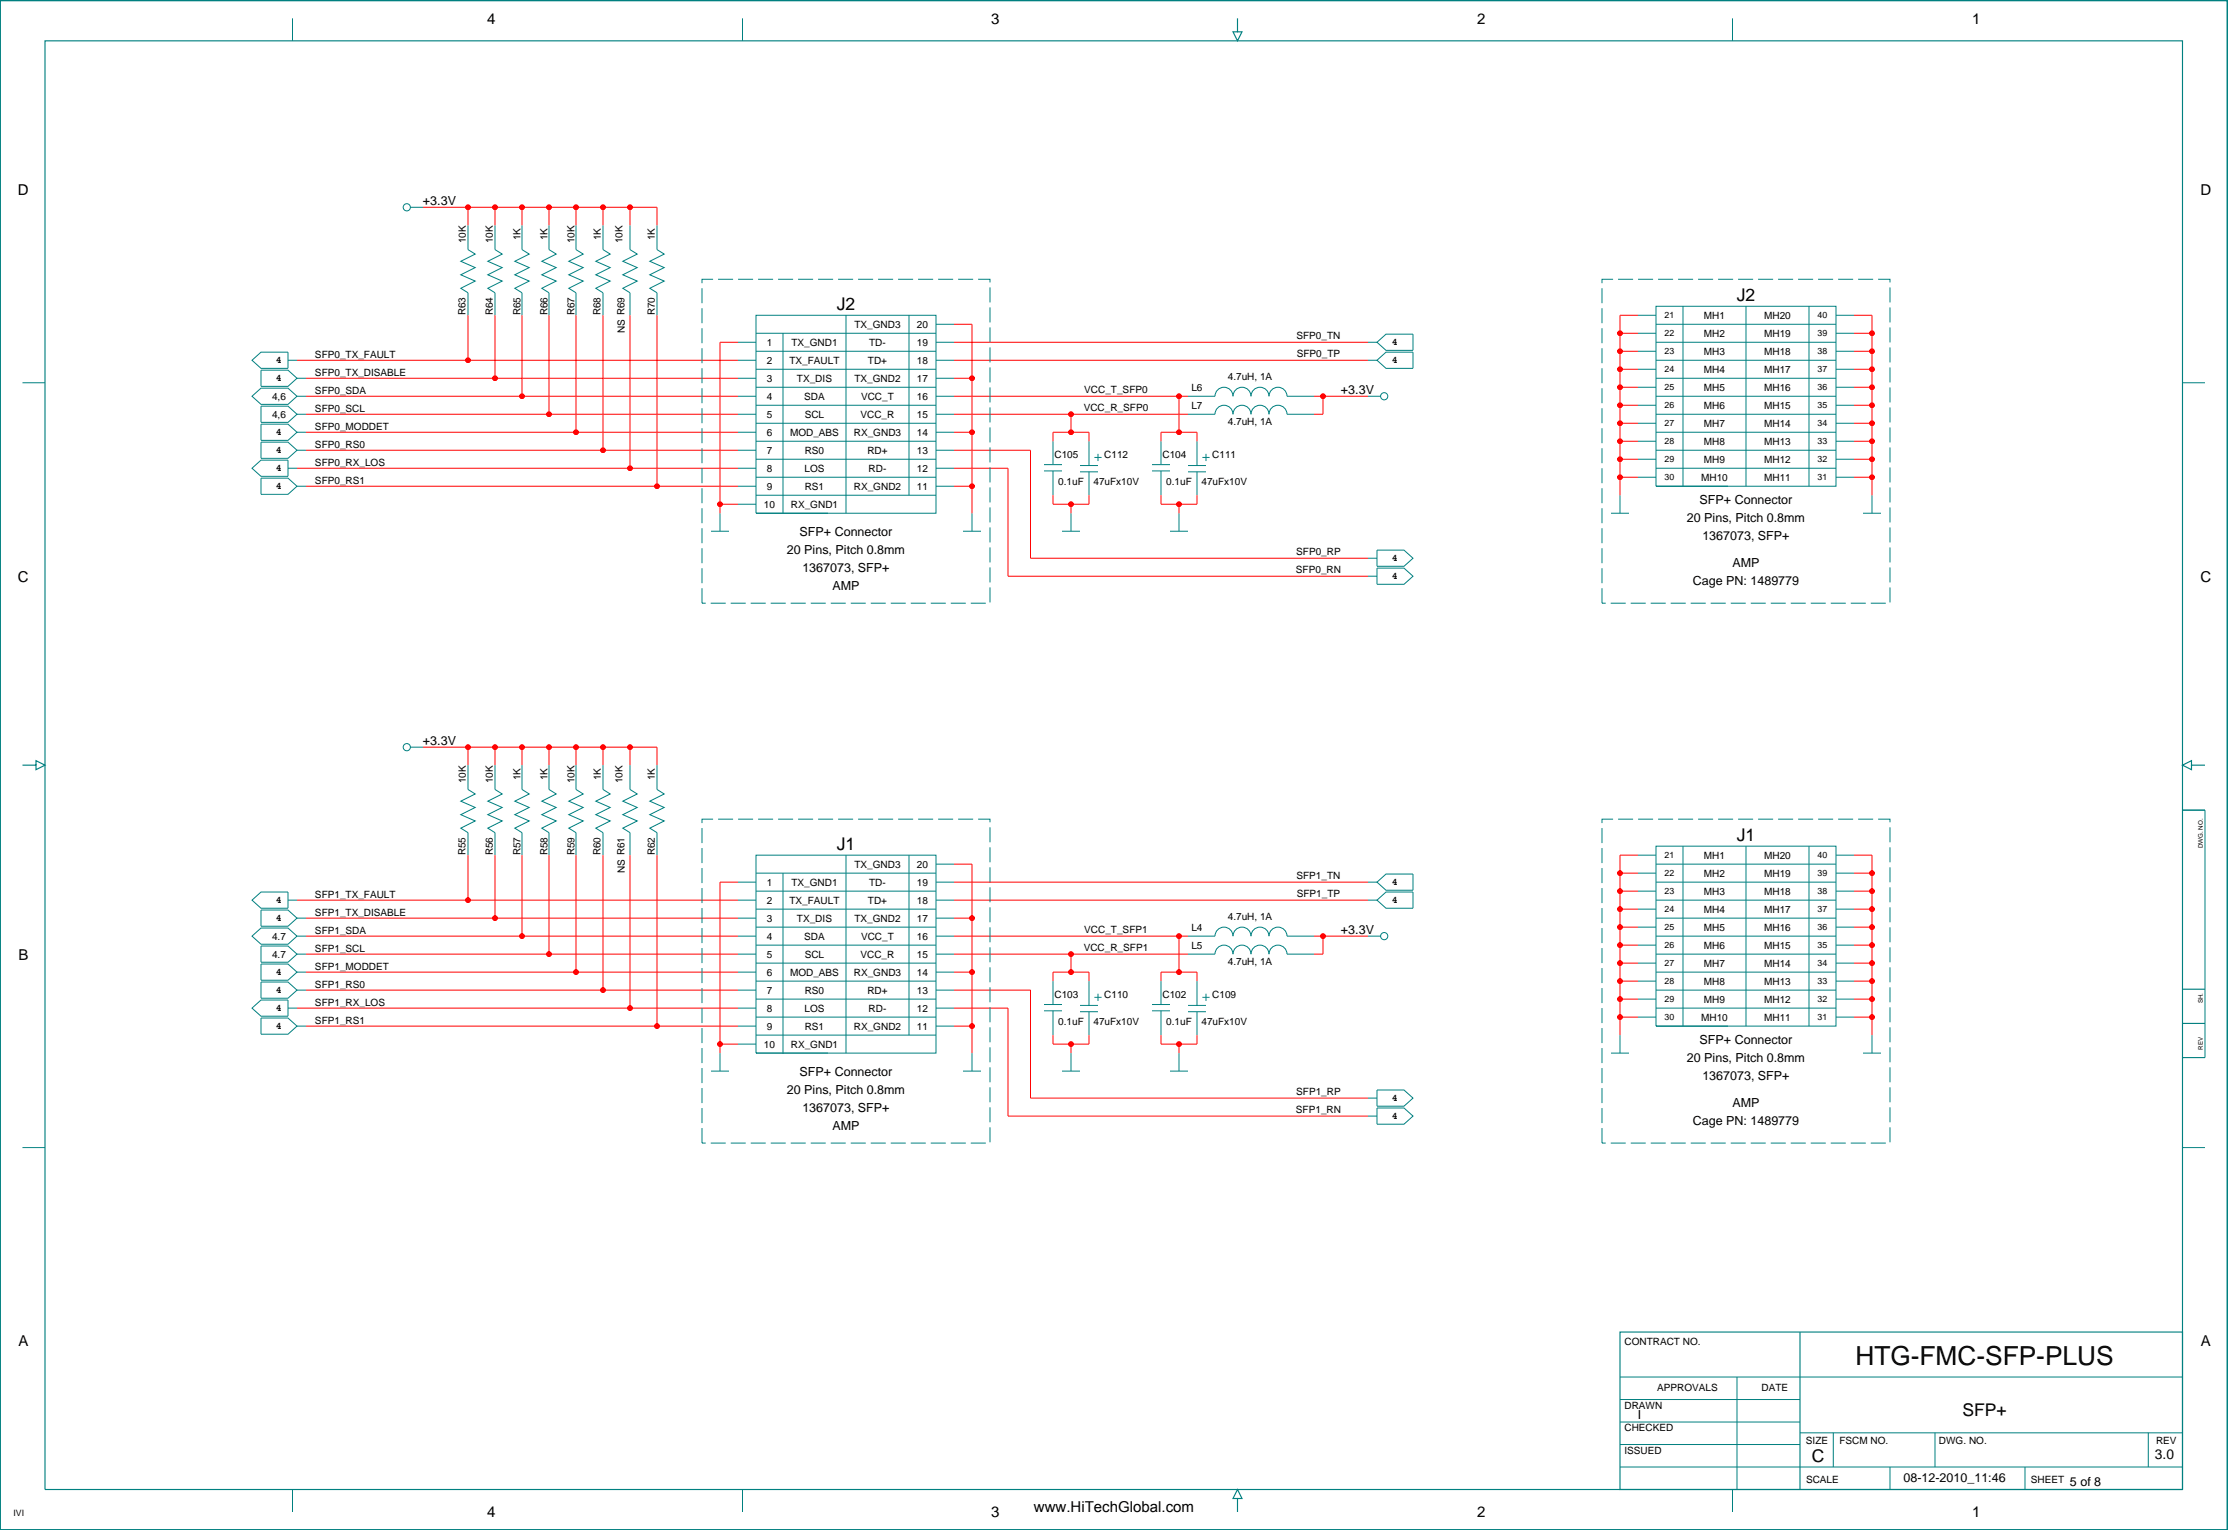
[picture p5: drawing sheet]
<svg xmlns="http://www.w3.org/2000/svg" width="629mm" height="432mm" viewBox="0 0 629 432" stroke-linecap="round" stroke-linejoin="round" font-family="sans-serif">
<defs><g id="words">
<text font-size="7.4" x="523.5" y="385.2">HTG-FMC-SFP-PLUS</text>
<g font-size="4.9">
<text x="236.1" y="87.4">J2</text>
<text x="490" y="84.9">J2</text>
<text x="236.1" y="239.8">J1</text>
<text x="490" y="237.3">J1</text>
<text x="553.7" y="399.5">SFP+</text>
<text x="511.2" y="412.7">C</text>
</g>
<g font-size="4.2">
<text x="137.5" y="6.7">4</text>
<text x="279.7" y="6.7">3</text>
<text x="416.8" y="6.7">2</text>
<text x="556.5" y="6.7">1</text>
<text x="5.1" y="54.9">D</text>
<text x="620.9" y="54.9">D</text>
<text x="5.1" y="164.1">C</text>
<text x="620.9" y="164.1">C</text>
<text x="5.2" y="270.8">B</text>
<text x="5.2" y="380">A</text>
<text x="621" y="380">A</text>
<text x="137.5" y="428.2">4</text>
<text x="279.7" y="428.2">3</text>
<text x="291.7" y="426.7">www.HiTechGlobal.com</text>
<text x="416.8" y="428.2">2</text>
<text x="556.5" y="428.2">1</text>
</g>
<text font-size="3.9" x="608" y="411.7">3.0</text>
<g font-size="3.5">
<text x="119.4" y="57.8">+3.3V</text>
<text x="378.4" y="111.1">+3.3V</text>
<text x="479.6" y="142.3">SFP+ Connector</text>
<text x="476" y="147.4">20 Pins, Pitch 0.8mm</text>
<text x="225.6" y="151.2">SFP+ Connector</text>
<text x="480.3" y="152.5">1367073, SFP+</text>
<text x="222" y="156.3">20 Pins, Pitch 0.8mm</text>
<text x="226.4" y="161.3">1367073, SFP+</text>
<text x="488.8" y="160.1">AMP</text>
<text x="234.9" y="166.4">AMP</text>
<text x="477.6" y="165.2">Cage PN: 1489779</text>
<text x="119.4" y="210.1">+3.3V</text>
<text x="378.4" y="263.5">+3.3V</text>
<text x="476" y="299.7">20 Pins, Pitch 0.8mm</text>
<text x="479.6" y="294.7">SFP+ Connector</text>
<text x="225.6" y="303.6">SFP+ Connector</text>
<text x="480.3" y="304.8">1367073, SFP+</text>
<text x="222" y="308.6">20 Pins, Pitch 0.8mm</text>
<text x="226.4" y="313.7">1367073, SFP+</text>
<text x="477.6" y="317.5">Cage PN: 1489779</text>
<text x="488.8" y="312.4">AMP</text>
<text x="234.9" y="318.8">AMP</text>
<text x="462.2" y="400.6">I</text>
<text x="537.1" y="418.4">08-12-2010_11:46</text>
<text x="584.1" y="419.3">5 of 8</text>
</g>
<g font-size="2.8">
<text x="131.5" y="68.6" transform="rotate(-90 131.5 68.6)">10K</text>
<text x="139.1" y="68.6" transform="rotate(-90 139.1 68.6)">10K</text>
<text x="146.9" y="67.8" transform="rotate(-90 146.9 67.8)">1K</text>
<text x="154.5" y="67.8" transform="rotate(-90 154.5 67.8)">1K</text>
<text x="162.1" y="68.6" transform="rotate(-90 162.1 68.6)">10K</text>
<text x="169.6" y="67.8" transform="rotate(-90 169.6 67.8)">1K</text>
<text x="175.6" y="68.6" transform="rotate(-90 175.6 68.6)">10K</text>
<text x="184.8" y="67.8" transform="rotate(-90 184.8 67.8)">1K</text>
<text x="131.4" y="89" transform="rotate(-90 131.4 89)">R63</text>
<text x="139.1" y="89" transform="rotate(-90 139.1 89)">R64</text>
<text x="146.8" y="89" transform="rotate(-90 146.8 89)">R65</text>
<text x="154.5" y="89" transform="rotate(-90 154.5 89)">R66</text>
<text x="162.1" y="89" transform="rotate(-90 162.1 89)">R67</text>
<text x="169.5" y="89" transform="rotate(-90 169.5 89)">R68</text>
<text x="184.8" y="89" transform="rotate(-90 184.8 89)">R70</text>
<text x="480.8" y="90">MH1</text>
<text x="497.8" y="90">MH20</text>
<text x="176.3" y="94.1" transform="rotate(-90 176.3 94.1)">NS R69</text>
<text x="241.1" y="92.5">TX_GND3</text>
<text x="258.7" y="92.5">20</text>
<text x="365.8" y="95.8">SFP0_TN</text>
<text x="480.8" y="95.1">MH2</text>
<text x="497.8" y="95.1">MH19</text>
<text x="88.9" y="101.1">SFP0_TX_FAULT</text>
<text x="216.3" y="97.6">1</text>
<text x="223.3" y="97.6">TX_GND1</text>
<text x="245.2" y="97.6">TD-</text>
<text x="258.7" y="97.6">19</text>
<text x="365.9" y="100.8">SFP0_TP</text>
<text x="392.8" y="97.4">4</text>
<text x="480.8" y="100.1">MH3</text>
<text x="497.8" y="100.1">MH18</text>
<text x="77.9" y="102.5">4</text>
<text x="77.9" y="107.5">4</text>
<text x="88.9" y="106.2">SFP0_TX_DISABLE</text>
<text x="216.3" y="107.8">3</text>
<text x="216.3" y="102.7">2</text>
<text x="222.8" y="102.7">TX_FAULT</text>
<text x="224.9" y="107.8">TX_DIS</text>
<text x="241.1" y="107.8">TX_GND2</text>
<text x="244.9" y="102.7">TD+</text>
<text x="258.7" y="102.7">18</text>
<text x="258.7" y="107.8">17</text>
<text x="346.5" y="107.3">4.7uH, 1A</text>
<text x="392.8" y="102.5">4</text>
<text x="480.8" y="105.2">MH4</text>
<text x="497.8" y="105.2">MH17</text>
<text x="76.8" y="112.8">4,6</text>
<text x="88.9" y="111.2">SFP0_SDA</text>
<text x="216.3" y="112.8">4</text>
<text x="226.9" y="112.8">SDA</text>
<text x="243" y="112.8">VCC_T</text>
<text x="258.7" y="112.8">16</text>
<text x="305.9" y="111">VCC_T_SFP0</text>
<text x="336.2" y="110.3">L6</text>
<text x="480.8" y="110.3">MH5</text>
<text x="497.8" y="110.3">MH16</text>
<text x="76.8" y="117.9">4,6</text>
<text x="88.9" y="116.3">SFP0_SCL</text>
<text x="216.3" y="117.9">5</text>
<text x="227.1" y="117.9">SCL</text>
<text x="242.8" y="117.9">VCC_R</text>
<text x="258.7" y="117.9">15</text>
<text x="305.8" y="116.1">VCC_R_SFP0</text>
<text x="336.2" y="115.4">L7</text>
<text x="346.5" y="120">4.7uH, 1A</text>
<text x="480.8" y="115.4">MH6</text>
<text x="497.8" y="115.4">MH15</text>
<text x="77.9" y="122.8">4</text>
<text x="88.9" y="121.4">SFP0_MODDET</text>
<text x="216.3" y="123">6</text>
<text x="222.9" y="123">MOD_ABS</text>
<text x="240.9" y="123">RX_GND3</text>
<text x="258.7" y="123">14</text>
<text x="480.8" y="120.5">MH7</text>
<text x="480.8" y="125.5">MH8</text>
<text x="497.8" y="120.5">MH14</text>
<text x="497.8" y="125.5">MH13</text>
<text x="77.9" y="127.9">4</text>
<text x="88.9" y="131.6">SFP0_RX_LOS</text>
<text x="88.9" y="126.5">SFP0_RS0</text>
<text x="216.3" y="128.1">7</text>
<text x="227.1" y="128.1">RS0</text>
<text x="244.7" y="128.1">RD+</text>
<text x="258.7" y="128.1">13</text>
<text x="297.5" y="129.4">C105</text>
<text x="311.6" y="129.4">C112</text>
<text x="328" y="129.4">C104</text>
<text x="342.1" y="129.4">C111</text>
<text x="480.8" y="130.6">MH9</text>
<text x="497.8" y="130.6">MH12</text>
<text x="77.9" y="132.9">4</text>
<text x="88.9" y="136.6">SFP0_RS1</text>
<text x="216.3" y="133.2">8</text>
<text x="227" y="133.2">LOS</text>
<text x="245.1" y="133.2">RD-</text>
<text x="258.7" y="133.2">12</text>
<text x="298.6" y="137">0.1uF</text>
<text x="308.5" y="137">47uFx10V</text>
<text x="329.1" y="137">0.1uF</text>
<text x="339" y="137">47uFx10V</text>
<text x="480" y="135.7">MH10</text>
<text x="497.8" y="135.7">MH11</text>
<text x="77.9" y="138">4</text>
<text x="215.6" y="143.3">10</text>
<text x="216.3" y="138.2">9</text>
<text x="223.2" y="143.3">RX_GND1</text>
<text x="227.1" y="138.2">RS1</text>
<text x="240.9" y="138.2">RX_GND2</text>
<text x="258.7" y="138.2">11</text>
<text x="365.7" y="161.8">SFP0_RN</text>
<text x="365.8" y="156.7">SFP0_RP</text>
<text x="392.8" y="158.3">4</text>
<text x="392.8" y="163.4">4</text>
<text x="131.5" y="221" transform="rotate(-90 131.5 221)">10K</text>
<text x="139.1" y="221" transform="rotate(-90 139.1 221)">10K</text>
<text x="146.9" y="220.2" transform="rotate(-90 146.9 220.2)">1K</text>
<text x="154.5" y="220.2" transform="rotate(-90 154.5 220.2)">1K</text>
<text x="162.1" y="221" transform="rotate(-90 162.1 221)">10K</text>
<text x="169.6" y="220.2" transform="rotate(-90 169.6 220.2)">1K</text>
<text x="175.6" y="221" transform="rotate(-90 175.6 221)">10K</text>
<text x="184.8" y="220.2" transform="rotate(-90 184.8 220.2)">1K</text>
<text x="131.4" y="241.4" transform="rotate(-90 131.4 241.4)">R55</text>
<text x="139.1" y="241.4" transform="rotate(-90 139.1 241.4)">R56</text>
<text x="146.8" y="241.4" transform="rotate(-90 146.8 241.4)">R57</text>
<text x="154.5" y="241.4" transform="rotate(-90 154.5 241.4)">R58</text>
<text x="162.1" y="241.4" transform="rotate(-90 162.1 241.4)">R59</text>
<text x="169.5" y="241.4" transform="rotate(-90 169.5 241.4)">R60</text>
<text x="184.8" y="241.4" transform="rotate(-90 184.8 241.4)">R62</text>
<text x="241.1" y="244.9">TX_GND3</text>
<text x="258.7" y="244.9">20</text>
<text x="480.8" y="242.4">MH1</text>
<text x="497.8" y="242.4">MH20</text>
<text x="176.3" y="246.4" transform="rotate(-90 176.3 246.4)">NS R61</text>
<text x="216.3" y="250">1</text>
<text x="223.3" y="250">TX_GND1</text>
<text x="245.2" y="250">TD-</text>
<text x="258.7" y="250">19</text>
<text x="365.8" y="248.1">SFP1_TN</text>
<text x="392.8" y="249.8">4</text>
<text x="480.8" y="247.4">MH2</text>
<text x="497.8" y="247.4">MH19</text>
<text x="77.9" y="254.8">4</text>
<text x="88.9" y="253.5">SFP1_TX_FAULT</text>
<text x="216.3" y="255.1">2</text>
<text x="222.8" y="255.1">TX_FAULT</text>
<text x="244.9" y="255.1">TD+</text>
<text x="258.7" y="255.1">18</text>
<text x="365.9" y="253.2">SFP1_TP</text>
<text x="392.8" y="254.8">4</text>
<text x="480.8" y="252.5">MH3</text>
<text x="480.8" y="257.6">MH4</text>
<text x="497.8" y="252.5">MH18</text>
<text x="497.8" y="257.6">MH17</text>
<text x="77.9" y="259.9">4</text>
<text x="88.9" y="258.5">SFP1_TX_DISABLE</text>
<text x="88.9" y="263.6">SFP1_SDA</text>
<text x="216.3" y="260.1">3</text>
<text x="224.9" y="260.1">TX_DIS</text>
<text x="241.1" y="260.1">TX_GND2</text>
<text x="258.7" y="260.1">17</text>
<text x="305.9" y="263.4">VCC_T_SFP1</text>
<text x="336.2" y="262.7">L4</text>
<text x="346.5" y="259.6">4.7uH, 1A</text>
<text x="480.8" y="262.7">MH5</text>
<text x="497.8" y="262.7">MH16</text>
<text x="76.8" y="265.2">4.7</text>
<text x="88.9" y="268.7">SFP1_SCL</text>
<text x="216.3" y="265.2">4</text>
<text x="226.9" y="265.2">SDA</text>
<text x="243" y="265.2">VCC_T</text>
<text x="258.7" y="265.2">16</text>
<text x="305.8" y="268.4">VCC_R_SFP1</text>
<text x="336.2" y="267.8">L5</text>
<text x="480.8" y="267.8">MH6</text>
<text x="497.8" y="267.8">MH15</text>
<text x="76.8" y="270.3">4.7</text>
<text x="77.9" y="275.1">4</text>
<text x="88.9" y="273.8">SFP1_MODDET</text>
<text x="216.3" y="275.4">6</text>
<text x="216.3" y="270.3">5</text>
<text x="222.9" y="275.4">MOD_ABS</text>
<text x="227.1" y="270.3">SCL</text>
<text x="240.9" y="275.4">RX_GND3</text>
<text x="242.8" y="270.3">VCC_R</text>
<text x="258.7" y="270.3">15</text>
<text x="258.7" y="275.4">14</text>
<text x="346.5" y="272.3">4.7uH, 1A</text>
<text x="480.8" y="272.8">MH7</text>
<text x="497.8" y="272.8">MH14</text>
<text x="77.9" y="280.2">4</text>
<text x="88.9" y="278.9">SFP1_RS0</text>
<text x="216.3" y="280.4">7</text>
<text x="227.1" y="280.4">RS0</text>
<text x="244.7" y="280.4">RD+</text>
<text x="258.7" y="280.4">13</text>
<text x="297.5" y="281.7">C103</text>
<text x="311.6" y="281.7">C110</text>
<text x="328" y="281.7">C102</text>
<text x="342.1" y="281.7">C109</text>
<text x="480.8" y="277.9">MH8</text>
<text x="497.8" y="277.9">MH13</text>
<text x="77.9" y="285.3">4</text>
<text x="88.9" y="283.9">SFP1_RX_LOS</text>
<text x="216.3" y="285.5">8</text>
<text x="227" y="285.5">LOS</text>
<text x="245.1" y="285.5">RD-</text>
<text x="258.7" y="285.5">12</text>
<text x="480.8" y="283">MH9</text>
<text x="497.8" y="283">MH12</text>
<text x="77.9" y="290.4">4</text>
<text x="88.9" y="289">SFP1_RS1</text>
<text x="216.3" y="290.6">9</text>
<text x="227.1" y="290.6">RS1</text>
<text x="240.9" y="290.6">RX_GND2</text>
<text x="258.7" y="290.6">11</text>
<text x="298.6" y="289.3">0.1uF</text>
<text x="308.5" y="289.3">47uFx10V</text>
<text x="329.1" y="289.3">0.1uF</text>
<text x="339" y="289.3">47uFx10V</text>
<text x="480" y="288.1">MH10</text>
<text x="497.8" y="288.1">MH11</text>
<text x="215.6" y="295.7">10</text>
<text x="223.2" y="295.7">RX_GND1</text>
<text x="365.8" y="309.1">SFP1_RP</text>
<text x="392.8" y="310.7">4</text>
<text x="365.7" y="314.1">SFP1_RN</text>
<text x="392.8" y="315.8">4</text>
<text x="458.4" y="379.5">CONTRACT NO.</text>
<text x="467.6" y="392.7">APPROVALS</text>
<text x="497" y="392.7">DATE</text>
<text x="458.4" y="397.5">DRAWN</text>
<text x="458.4" y="403.9">CHECKED</text>
<text x="509.6" y="407.4">SIZE</text>
<text x="519" y="407.4">FSCM NO.</text>
<text x="547.1" y="407.4">DWG. NO.</text>
<text x="608.3" y="407.4">REV</text>
<text x="458.4" y="410.2">ISSUED</text>
<text x="509.6" y="418.5">SCALE</text>
<text x="573" y="418.5">SHEET</text>
</g>
<g font-size="2.5">
<text x="469.7" y="89.9">21</text>
<text x="512.9" y="89.9">40</text>
<text x="469.7" y="94.9">22</text>
<text x="512.9" y="94.9">39</text>
<text x="469.7" y="100">23</text>
<text x="512.9" y="100">38</text>
<text x="469.7" y="105.1">24</text>
<text x="512.9" y="105.1">37</text>
<text x="469.7" y="110.2">25</text>
<text x="512.9" y="110.2">36</text>
<text x="469.7" y="115.3">26</text>
<text x="512.9" y="115.3">35</text>
<text x="469.7" y="125.4">28</text>
<text x="469.7" y="120.3">27</text>
<text x="512.9" y="125.4">33</text>
<text x="512.9" y="120.3">34</text>
<text x="469.7" y="130.5">29</text>
<text x="512.9" y="130.5">32</text>
<text x="469.7" y="135.6">30</text>
<text x="512.9" y="135.6">31</text>
<text x="469.7" y="242.2">21</text>
<text x="512.9" y="242.2">40</text>
<text x="469.7" y="247.3">22</text>
<text x="512.9" y="247.3">39</text>
<text x="469.7" y="257.5">24</text>
<text x="469.7" y="252.4">23</text>
<text x="512.9" y="257.5">37</text>
<text x="512.9" y="252.4">38</text>
<text x="469.7" y="262.5">25</text>
<text x="512.9" y="262.5">36</text>
<text x="469.7" y="267.6">26</text>
<text x="512.9" y="267.6">35</text>
<text x="469.7" y="272.7">27</text>
<text x="512.9" y="272.7">34</text>
<text x="469.7" y="277.8">28</text>
<text x="512.9" y="277.8">33</text>
<text x="469.7" y="287.9">30</text>
<text x="469.7" y="282.9">29</text>
<text x="512.9" y="287.9">31</text>
<text x="512.9" y="282.9">32</text>
<text x="3.8" y="427.9">IVI</text>
</g>
<g font-size="1.8">
<text x="621.5" y="239.5" transform="rotate(-90 621.5 239.5)">DWG. NO.</text>
<text x="621.5" y="283.2" transform="rotate(-90 621.5 283.2)">SH.</text>
<text x="621.5" y="296.2" transform="rotate(-90 621.5 296.2)">REV</text>
</g>
</g></defs>
<path d="M0 .1h628.5v431.7h-628.5z" fill="none" stroke="#fff" stroke-width=".28"/>
<path d="M0 .1h628.5v431.7h-628.5z" fill="none" stroke="#008080" stroke-width=".54"/>
<g fill="none" stroke="#008080" stroke-width=".28">
<path d="M82.5 5.2v6.3M209.5 5.2v6.3M488.8 5.2v6.3M115.8 58.5h3.6M132.1 63.6v6.8l2 1.3-4.1 2 4.1 1.8-4.1 2.1 4.1 1.7-4.1 2.1 2.1 1.2v6.4M139.7 63.6v6.8l2 1.3-4.1 2 4.1 1.8-4.1 2.1 4.1 1.7-4.1 2.1 2.1 1.2v6.4M147.3 63.6v6.8l2 1.3-4 2 4 1.8-4 2.1 4 1.7-4 2.1 2 1.2v6.4M154.9 63.6v6.8l2 1.3-4 2 4 1.8-4 2.1 4 1.7-4 2.1 2 1.2v6.4M162.5 63.6v6.8l2.1 1.3-4.1 2 4.1 1.8-4.1 2.1 4.1 1.7-4.1 2.1 2 1.2v6.4M170.1 63.6v6.8l2.1 1.3-4.1 2 4.1 1.8-4.1 2.1 4.1 1.7-4.1 2.1 2 1.2v6.4M177.8 63.6v6.8l2 1.3-4.1 2 4.1 1.8-4.1 2.1 4.1 1.7-4.1 2.1 2.1 1.2v6.4M185.4 63.6v6.8l2 1.3-4.1 2 4.1 1.8-4.1 2.1 4.1 1.7-4.1 2.1 2.1 1.2v6.4"/>
<path d="M208.2 96.6h5.1M213.3 89h50.8v55.8h-50.8zM213.3 94.1h50.8M213.3 99.1h50.8M220.9 94.1v50.7M238.7 89v55.8M256.5 89v50.8M264.1 91.5h5.1M264.1 96.6h5.1M386 96.6h2.5M388.5 96.6l2.6-2.3h7.6v4.6h-7.6zM462.2 89h5.1"/>
<path d="M462.2 94.1h5.1M462.2 99.1h5.1M467.3 86.4h50.7v50.8h-50.7zM467.3 91.5h50.7M467.3 96.6h50.7M474.9 86.4v50.8M492.6 86.4v50.8M510.4 86.4v50.8M518 89h5.1M518 94.1h5.1M518 99.1h5.1M6.3 108h6.4"/>
<path d="M71.1 101.7l2.5-2.3h7.7v4.6h-7.7zM71.1 111.8l2.5-2.3h7.7l2.5 2.3-2.5 2.3h-7.7zM73.6 104.5h7.7l2.5 2.3-2.5 2.2h-7.7zM73.6 114.6h7.7l2.5 2.3-2.5 2.3h-7.7zM73.6 119.7h7.7l2.5 2.3-2.5 2.3h-7.7zM81.3 101.7h2.5M83.8 106.8h2.5M83.8 116.9h2.5M83.8 111.8h2.5M208.2 101.7h5.1M208.2 106.8h5.1M208.2 116.9h5.1"/>
<path d="M208.2 111.8h5.1M213.3 104.2h50.8M213.3 109.3h50.8M213.3 114.4h50.8M213.3 119.5h50.8M264.1 101.7h5.1M264.1 106.8h5.1M264.1 116.9h5.1M264.1 111.8h5.1M335.2 111.8h7.6a2.54 2.54 0 0 1 2.6-2.5 2.54 2.54 0 0 1 2.5 2.5 2.54 2.54 0 0 1 2.5-2.5 2.54 2.54 0 0 1 2.6 2.5 2.54 2.54 0 0 1 2.5-2.5 2.54 2.54 0 0 1 2.6 2.5 2.54 2.54 0 0 1 2.5-2.5 2.54 2.54 0 0 1 2.5 2.5h7.7M335.2 116.9h7.6a2.54 2.54 0 0 1 2.6-2.5 2.54 2.54 0 0 1 2.5 2.5 2.54 2.54 0 0 1 2.5-2.5 2.54 2.54 0 0 1 2.6 2.5 2.54 2.54 0 0 1 2.5-2.5 2.54 2.54 0 0 1 2.6 2.5 2.54 2.54 0 0 1 2.5-2.5 2.54 2.54 0 0 1 2.5 2.5h7.7M386 101.7h2.5"/>
<path d="M386 111.8h3.5M388.5 101.7l2.6-2.3h7.6v4.6h-7.6zM462.2 104.2h5.1M462.2 109.3h5.1M462.2 114.4h5.1M462.2 119.5h5.1M467.3 101.7h50.7M467.3 106.8h50.7M467.3 116.9h50.7M467.3 111.8h50.7M518 104.2h5.1M518 109.3h5.1"/>
<path d="M518 114.4h5.1M518 119.5h5.1M615.8 108h6.4M71.1 132.1l2.5-2.2h7.7v4.5h-7.7zM73.6 124.8h7.7l2.5 2.3-2.5 2.3h-7.7zM73.6 134.9h7.7l2.5 2.3-2.5 2.3h-7.7zM81.3 132.1h2.5M83.8 122h2.5M83.8 127.1h2.5M83.8 137.2h2.5M208.2 132.1h5.1M208.2 122h5.1"/>
<path d="M208.2 127.1h5.1M208.2 137.2h5.1M213.3 124.5h50.8M213.3 129.6h50.8M213.3 134.7h50.8M213.3 139.8h50.8M264.1 132.1h5.1M264.1 122h5.1M264.1 127.1h5.1M264.1 137.2h5.1M294.6 132.9h5.1M294.6 131.1h5.1"/>
<path d="M297.1 124.5v6.6M297.1 132.9v6.9M304.7 131.4h5.1M304.7 133.2h5.1M307.3 124.5v6.9M307.3 133.2v6.6M308.8 129.1h2M309.8 128.1v2M325 132.9h5.1M325 131.1h5.1M327.6 124.5v6.6M327.6 132.9v6.9"/>
<path d="M335.2 131.4h5.1M335.2 133.2h5.1M337.7 124.5v6.9M337.7 133.2v6.6M339.3 129.1h2M340.3 128.1v2M457.1 139.8v5M462.2 124.5h5.1M462.2 129.6h5.1M462.2 134.7h5.1M467.3 132.1h50.7M467.3 122h50.7"/>
<path d="M467.3 127.1h50.7M467.3 137.2h20.3M518 124.5h5.1M518 129.6h5.1M518 134.7h5.1M528.2 139.8v5M200.6 149.9h5.1M203.2 144.8v5.1M208.2 142.3h5.1M213.3 144.8h20.3M271.7 149.9h5.1M274.3 144.8v5.1"/>
<path d="M299.7 149.9h5M302.2 144.8v5.1M330.1 149.9h5.1M332.7 144.8v5.1M386 157.5h2.5M388.5 155.3h7.6l2.6 2.2-2.6 2.3h-7.6zM454.6 144.8h5M525.7 144.8h5M386 162.6h2.5M388.5 160.3h7.6l2.6 2.3-2.6 2.3h-7.6zM115.8 210.9h3.6M132.1 215.9v6.9l2 1.3-4.1 2 4.1 1.8-4.1 2 4.1 1.8-4.1 2 2.1 1.3v6.3"/>
<path d="M139.7 215.9v6.9l2 1.3-4.1 2 4.1 1.8-4.1 2 4.1 1.8-4.1 2 2.1 1.3v6.3M147.3 215.9v6.9l2 1.3-4 2 4 1.8-4 2 4 1.8-4 2 2 1.3v6.3M154.9 215.9v6.9l2 1.3-4 2 4 1.8-4 2 4 1.8-4 2 2 1.3v6.3M162.5 215.9v6.9l2.1 1.3-4.1 2 4.1 1.8-4.1 2 4.1 1.8-4.1 2 2 1.3v6.3M170.1 215.9v6.9l2.1 1.3-4.1 2 4.1 1.8-4.1 2 4.1 1.8-4.1 2 2 1.3v6.3M177.8 215.9v6.9l2 1.3-4.1 2 4.1 1.8-4.1 2 4.1 1.8-4.1 2 2.1 1.3v6.3M185.4 215.9v6.9l2 1.3-4.1 2 4.1 1.8-4.1 2 4.1 1.8-4.1 2 2.1 1.3v6.3M467.3 238.8h50.7v50.8h-50.7zM474.9 238.8v50.8M492.6 238.8v50.8M510.4 238.8v50.8M71.1 254l2.5-2.2h7.7v4.5h-7.7z"/>
<path d="M73.6 256.8h7.7l2.5 2.3-2.5 2.3h-7.7zM81.3 254h2.5M83.8 259.1h2.5M208.2 254h5.1M208.2 249h5.1M208.2 259.1h5.1M213.3 241.3h50.8v55.9h-50.8zM213.3 251.5h50.8M213.3 256.6h50.8M213.3 246.4h50.8M220.9 246.4v50.8M238.7 241.3v55.9"/>
<path d="M256.5 241.3v50.8M264.1 254h5.1M264.1 249h5.1M264.1 259.1h5.1M264.1 243.9h5.1M386 254h2.5M386 249h2.5M388.5 254l2.6-2.2h7.6v4.5h-7.6zM388.5 249l2.6-2.3h7.6v4.5h-7.6zM462.2 251.5h5.1M462.2 256.6h5.1M462.2 246.4h5.1"/>
<path d="M462.2 241.3h5.1M467.3 254h50.7M467.3 249h50.7M467.3 259.1h50.7M467.3 243.9h50.7M518 251.5h5.1M518 256.6h5.1M518 246.4h5.1M518 241.3h5.1M71.1 264.2l2.5-2.3h7.7l2.5 2.3-2.5 2.3h-7.7zM73.6 277.1h7.7l2.5 2.3-2.5 2.3h-7.7zM73.6 272.1h7.7l2.5 2.3-2.5 2.2h-7.7z"/>
<path d="M73.6 267h7.7l2.5 2.3-2.5 2.3h-7.7zM83.8 264.2h2.5M83.8 269.3h2.5M83.8 274.4h2.5M83.8 279.4h2.5M208.2 264.2h5.1M208.2 269.3h5.1M208.2 274.4h5.1M208.2 279.4h5.1M213.3 261.7h50.8M213.3 266.7h50.8M213.3 271.8h50.8"/>
<path d="M213.3 276.9h50.8M264.1 264.2h5.1M264.1 269.3h5.1M264.1 274.4h5.1M264.1 279.4h5.1M297.1 276.9v6.6M307.3 276.9v6.9M327.6 276.9v6.6M335.2 269.3h7.6a2.54 2.54 0 0 1 2.6-2.6 2.54 2.54 0 0 1 2.5 2.6 2.54 2.54 0 0 1 2.5-2.6 2.54 2.54 0 0 1 2.6 2.6 2.54 2.54 0 0 1 2.5-2.6 2.54 2.54 0 0 1 2.6 2.6 2.54 2.54 0 0 1 2.5-2.6 2.54 2.54 0 0 1 2.5 2.6h7.7M335.2 264.2h7.6a2.54 2.54 0 0 1 2.6-2.5 2.54 2.54 0 0 1 2.5 2.5 2.54 2.54 0 0 1 2.5-2.5 2.54 2.54 0 0 1 2.6 2.5 2.54 2.54 0 0 1 2.5-2.5 2.54 2.54 0 0 1 2.6 2.5 2.54 2.54 0 0 1 2.5-2.5 2.54 2.54 0 0 1 2.5 2.5h7.7M337.7 276.9v6.9M386 264.2h3.5"/>
<path d="M462.2 261.7h5.1M462.2 266.7h5.1M462.2 271.8h5.1M462.2 276.9h5.1M467.3 264.2h50.7M467.3 269.3h50.7M467.3 274.4h50.7M467.3 279.4h50.7M518 261.7h5.1M518 266.7h5.1M518 271.8h5.1M518 276.9h5.1"/>
<path d="M71.1 284.5l2.5-2.3h7.7v4.6h-7.7zM73.6 287.3h7.7l2.5 2.3-2.5 2.3h-7.7zM81.3 284.5h2.5M83.8 289.6h2.5M203.2 297.2v5.1M208.2 284.5h5.1M208.2 294.7h5.1M208.2 289.6h5.1M213.3 297.2h20.3M213.3 282h50.8M213.3 287.1h50.8M213.3 292.1h50.8"/>
<path d="M264.1 284.5h5.1M264.1 289.6h5.1M274.3 297.2v5.1M294.6 285.3h5.1M294.6 283.5h5.1M297.1 285.3v6.8M302.2 297.2v5.1M304.7 283.8h5.1M304.7 285.5h5.1M307.3 285.5v6.6M308.8 281.5h2M309.8 280.5v2"/>
<path d="M325 285.3h5.1M325 283.5h5.1M327.6 285.3v6.8M332.7 297.2v5.1M335.2 283.8h5.1M335.2 285.5h5.1M337.7 285.5v6.6M339.3 281.5h2M340.3 280.5v2M454.6 297.2h5M457.1 292.1v5.1M462.2 282h5.1"/>
<path d="M462.2 287.1h5.1M467.3 284.5h50.7M467.3 289.6h20.3M518 282h5.1M518 287.1h5.1M525.7 297.2h5M528.2 292.1v5.1M615.8 298.5v-69.9h6.4v69.9M200.6 302.3h5.1M271.7 302.3h5.1M299.7 302.3h5M330.1 302.3h5.1"/>
<path d="M386 315h2.5M386 309.9h2.5M388.5 312.7h7.6l2.6 2.3-2.6 2.3h-7.6zM388.5 307.6h7.6l2.6 2.3-2.6 2.3h-7.6zM6.3 323.9h6.4M615.8 323.9h6.4M457.1 388.6h158.7M457.1 395h50.8M490.1 388.6v31.8M457.1 414h158.7M457.1 407.7h50.8M457.1 401.3h50.8"/>
<path d="M507.9 404.4h107.9M517.3 404.4v9.6M533.3 414v6.4M546 404.4v9.6M571.4 414v6.4M606.2 404.4v9.6M82.5 420.4v6.3M209.5 420.4v6.3M488.8 420.4v6.3"/>
<circle cx="114.8" cy="58.5" r="1.02"/>
<circle cx="390.6" cy="111.8" r="1.02"/>
<circle cx="114.8" cy="210.9" r="1.02"/>
<circle cx="390.6" cy="264.2" r="1.02"/>
</g>
<path d="M12.7 11.5h603.1v408.9h-603.1zM349.2 5.2v3.8h-1.3l1.3 2.5 1.2-2.5h-1.2M6.3 215.9h3.9v1.3l2.5-1.3-2.5-1.2v1.2M618.3 215.9v1.3l-2.5-1.3 2.5-1.2v1.2h3.9M615.8 228.6h6.4M615.8 279.2h6.4M615.8 298.5h6.4M615.8 288.8h6.4M457.1 375.9h158.7v44.5h-158.7zM507.9 375.9v44.5M349.2 422.9h-1.3l1.3-2.5 1.2 2.5h-1.2v3.8" fill="none" stroke="#008080" stroke-width=".32"/>
<g fill="none" stroke="#f00" stroke-width=".28">
<path d="M119.4 58.5h66v5.1M132.1 58.5v5.1M139.7 58.5v5.1M147.3 58.5v5.1M154.9 58.5v5.1M162.5 58.5v5.1M170.1 58.5v5.1M177.8 58.5v5.1M132.1 89v12.7M139.7 89v17.8M147.3 89v22.8M154.9 89v27.9"/>
<path d="M162.5 89v33M170.1 89v38.1M177.8 89v43.1M185.4 89v48.2M208.2 96.6h-5v48.2M269.2 96.6h116.8M269.2 91.5h5.1v53.3M457.1 94.1h5.1M457.1 99.1h5.1M462.2 89h-5.1v50.8M523.1 94.1h5.1M523.1 99.1h5.1"/>
<path d="M523.1 89h5.1v50.8M83.8 101.7h124.4M86.3 111.8h121.9M86.3 116.9h121.9M86.3 106.8h121.9M269.2 101.7h116.8M269.2 111.8h66M269.2 116.9h66M269.2 106.8h5.1M302.2 116.9v5.1M332.7 111.8v10.2M370.8 111.8h15.2"/>
<path d="M373.3 111.8v5.1h-2.5M457.1 104.2h5.1M457.1 109.3h5.1M457.1 114.4h5.1M457.1 119.5h5.1M523.1 104.2h5.1M523.1 109.3h5.1M523.1 114.4h5.1M523.1 119.5h5.1M83.8 132.1h124.4M86.3 122h121.9M86.3 137.2h121.9"/>
<path d="M86.3 127.1h121.9M269.2 132.1h15.2v30.5h101.6M269.2 122h5.1M269.2 137.2h5.1M269.2 127.1h21.6v30.4h95.2M297.1 124.5v-2.5h10.2v2.5M297.1 139.8v2.5h10.2v-2.5M327.6 124.5v-2.5h10.1v2.5M327.6 139.8v2.5h10.1v-2.5M457.1 124.5h5.1M457.1 129.6h5.1M457.1 134.7h5.1"/>
<path d="M523.1 124.5h5.1M523.1 129.6h5.1M523.1 134.7h5.1M203.2 142.3h5M302.2 142.3v2.5M332.7 142.3v2.5M119.4 210.9h66v5M132.1 210.9v5M139.7 210.9v5M147.3 210.9v5M154.9 210.9v5M162.5 210.9v5"/>
<path d="M170.1 210.9v5M177.8 210.9v5M83.8 254h124.4M86.3 259.1h121.9M132.1 241.3v12.7M139.7 241.3v17.8M147.3 241.3v22.9M154.9 241.3v28M162.5 241.3v33.1M170.1 241.3v38.1M177.8 241.3v43.2M185.4 241.3v48.3"/>
<path d="M208.2 249h-5v48.2M269.2 243.9h5.1v53.3M269.2 259.1h5.1M269.2 249h116.8M269.2 254h116.8M457.1 256.6h5.1M457.1 251.5h5.1M457.1 246.4h5.1M462.2 241.3h-5.1v50.8M523.1 241.3h5.1v50.8M523.1 256.6h5.1M523.1 251.5h5.1"/>
<path d="M523.1 246.4h5.1M86.3 269.3h121.9M86.3 264.2h121.9M86.3 274.4h121.9M86.3 279.4h121.9M269.2 269.3h66M269.2 264.2h66M269.2 274.4h5.1M269.2 279.4h21.6v30.5h95.2M297.1 276.9v-2.5h10.2v2.5M302.2 269.3v5.1M327.6 276.9v-2.5h10.1v2.5"/>
<path d="M332.7 264.2v10.2M370.8 264.2h15.2M373.3 264.2v5.1h-2.5M457.1 276.9h5.1M457.1 271.8h5.1M457.1 266.7h5.1M457.1 261.7h5.1M523.1 276.9h5.1M523.1 271.8h5.1M523.1 266.7h5.1M523.1 261.7h5.1M83.8 284.5h124.4"/>
<path d="M86.3 289.6h121.9M203.2 294.7h5M269.2 284.5h15.2v30.5h101.6M269.2 289.6h5.1M297.1 292.1v2.6h10.2v-2.6M302.2 294.7v2.5M327.6 292.1v2.6h10.1v-2.6M332.7 294.7v2.5M457.1 287.1h5.1M457.1 282h5.1M523.1 287.1h5.1M523.1 282h5.1"/>
<circle cx="132" cy="58.5" r=".63"/>
<circle cx="139.7" cy="58.5" r=".63"/>
<circle cx="147.3" cy="58.5" r=".63"/>
<circle cx="154.9" cy="58.5" r=".63"/>
<circle cx="162.5" cy="58.5" r=".63"/>
<circle cx="170.1" cy="58.5" r=".63"/>
<circle cx="177.8" cy="58.5" r=".63"/>
<circle cx="457.1" cy="99.1" r=".63"/>
<circle cx="457.1" cy="94.1" r=".63"/>
<circle cx="528.2" cy="99.1" r=".63"/>
<circle cx="528.2" cy="94.1" r=".63"/>
<circle cx="132" cy="101.7" r=".63"/>
<circle cx="139.7" cy="106.8" r=".63"/>
<circle cx="147.3" cy="111.8" r=".63"/>
<circle cx="154.9" cy="116.9" r=".63"/>
<circle cx="274.3" cy="106.8" r=".63"/>
<circle cx="302.2" cy="116.9" r=".63"/>
<circle cx="332.7" cy="111.8" r=".63"/>
<circle cx="373.3" cy="111.8" r=".63"/>
<circle cx="457.1" cy="114.4" r=".63"/>
<circle cx="457.1" cy="104.2" r=".63"/>
<circle cx="457.1" cy="119.5" r=".63"/>
<circle cx="457.1" cy="109.3" r=".63"/>
<circle cx="528.2" cy="114.4" r=".63"/>
<circle cx="528.2" cy="119.5" r=".63"/>
<circle cx="528.2" cy="104.2" r=".63"/>
<circle cx="528.2" cy="109.3" r=".63"/>
<circle cx="162.5" cy="122" r=".63"/>
<circle cx="170.1" cy="127.1" r=".63"/>
<circle cx="177.8" cy="132.1" r=".63"/>
<circle cx="185.4" cy="137.2" r=".63"/>
<circle cx="274.3" cy="122" r=".63"/>
<circle cx="274.3" cy="137.2" r=".63"/>
<circle cx="302.2" cy="122" r=".63"/>
<circle cx="332.7" cy="122" r=".63"/>
<circle cx="457.1" cy="124.5" r=".63"/>
<circle cx="457.1" cy="134.7" r=".63"/>
<circle cx="457.1" cy="129.6" r=".63"/>
<circle cx="528.2" cy="124.5" r=".63"/>
<circle cx="528.2" cy="134.7" r=".63"/>
<circle cx="528.2" cy="129.6" r=".63"/>
<circle cx="203.2" cy="142.3" r=".63"/>
<circle cx="302.2" cy="142.3" r=".63"/>
<circle cx="332.7" cy="142.3" r=".63"/>
<circle cx="132" cy="210.9" r=".63"/>
<circle cx="139.7" cy="210.9" r=".63"/>
<circle cx="147.3" cy="210.9" r=".63"/>
<circle cx="154.9" cy="210.9" r=".63"/>
<circle cx="162.5" cy="210.9" r=".63"/>
<circle cx="170.1" cy="210.9" r=".63"/>
<circle cx="177.8" cy="210.9" r=".63"/>
<circle cx="132" cy="254" r=".63"/>
<circle cx="139.7" cy="259.1" r=".63"/>
<circle cx="274.3" cy="259.1" r=".63"/>
<circle cx="457.1" cy="246.4" r=".63"/>
<circle cx="457.1" cy="251.5" r=".63"/>
<circle cx="457.1" cy="256.6" r=".63"/>
<circle cx="528.2" cy="246.4" r=".63"/>
<circle cx="528.2" cy="251.5" r=".63"/>
<circle cx="528.2" cy="256.6" r=".63"/>
<circle cx="147.3" cy="264.2" r=".63"/>
<circle cx="154.9" cy="269.3" r=".63"/>
<circle cx="162.5" cy="274.4" r=".63"/>
<circle cx="170.1" cy="279.4" r=".63"/>
<circle cx="274.3" cy="274.4" r=".63"/>
<circle cx="302.2" cy="269.3" r=".63"/>
<circle cx="302.2" cy="274.4" r=".63"/>
<circle cx="332.7" cy="274.4" r=".63"/>
<circle cx="332.7" cy="264.2" r=".63"/>
<circle cx="373.3" cy="264.2" r=".63"/>
<circle cx="457.1" cy="276.9" r=".63"/>
<circle cx="457.1" cy="266.7" r=".63"/>
<circle cx="457.1" cy="271.8" r=".63"/>
<circle cx="457.1" cy="261.7" r=".63"/>
<circle cx="528.2" cy="276.9" r=".63"/>
<circle cx="528.2" cy="266.7" r=".63"/>
<circle cx="528.2" cy="271.8" r=".63"/>
<circle cx="528.2" cy="261.7" r=".63"/>
<circle cx="177.8" cy="284.5" r=".63"/>
<circle cx="185.4" cy="289.6" r=".63"/>
<circle cx="203.2" cy="294.7" r=".63"/>
<circle cx="274.3" cy="289.6" r=".63"/>
<circle cx="302.2" cy="294.7" r=".63"/>
<circle cx="332.7" cy="294.7" r=".63"/>
<circle cx="457.1" cy="282" r=".63"/>
<circle cx="457.1" cy="287.1" r=".63"/>
<circle cx="528.2" cy="282" r=".63"/>
<circle cx="528.2" cy="287.1" r=".63"/>
</g>
<g fill="#f00" stroke="#f00" stroke-width=".28">
<circle cx="373.3" cy="111.8" r=".63"/>
<circle cx="170.1" cy="58.5" r=".63"/>
<circle cx="147.3" cy="58.5" r=".63"/>
<circle cx="154.9" cy="58.5" r=".63"/>
<circle cx="162.5" cy="58.5" r=".63"/>
<circle cx="177.8" cy="58.5" r=".63"/>
<circle cx="132" cy="58.5" r=".63"/>
<circle cx="139.7" cy="58.5" r=".63"/>
<circle cx="132" cy="210.9" r=".63"/>
<circle cx="177.8" cy="210.9" r=".63"/>
<circle cx="170.1" cy="210.9" r=".63"/>
<circle cx="162.5" cy="210.9" r=".63"/>
<circle cx="154.9" cy="210.9" r=".63"/>
<circle cx="147.3" cy="210.9" r=".63"/>
<circle cx="139.7" cy="210.9" r=".63"/>
<circle cx="373.3" cy="264.2" r=".63"/>
<circle cx="162.5" cy="122" r=".63"/>
<circle cx="177.8" cy="132.1" r=".63"/>
<circle cx="332.7" cy="142.3" r=".63"/>
<circle cx="302.2" cy="142.3" r=".63"/>
<circle cx="203.2" cy="142.3" r=".63"/>
<circle cx="274.3" cy="122" r=".63"/>
<circle cx="274.3" cy="106.8" r=".63"/>
<circle cx="274.3" cy="137.2" r=".63"/>
<circle cx="528.2" cy="129.6" r=".63"/>
<circle cx="528.2" cy="124.5" r=".63"/>
<circle cx="528.2" cy="119.5" r=".63"/>
<circle cx="528.2" cy="114.4" r=".63"/>
<circle cx="528.2" cy="109.3" r=".63"/>
<circle cx="528.2" cy="104.2" r=".63"/>
<circle cx="528.2" cy="99.1" r=".63"/>
<circle cx="528.2" cy="94.1" r=".63"/>
<circle cx="528.2" cy="134.7" r=".63"/>
<circle cx="457.1" cy="129.6" r=".63"/>
<circle cx="457.1" cy="124.5" r=".63"/>
<circle cx="457.1" cy="119.5" r=".63"/>
<circle cx="457.1" cy="114.4" r=".63"/>
<circle cx="457.1" cy="109.3" r=".63"/>
<circle cx="457.1" cy="104.2" r=".63"/>
<circle cx="457.1" cy="99.1" r=".63"/>
<circle cx="457.1" cy="94.1" r=".63"/>
<circle cx="457.1" cy="134.7" r=".63"/>
<circle cx="457.1" cy="282" r=".63"/>
<circle cx="457.1" cy="276.9" r=".63"/>
<circle cx="457.1" cy="271.8" r=".63"/>
<circle cx="457.1" cy="266.7" r=".63"/>
<circle cx="457.1" cy="261.7" r=".63"/>
<circle cx="457.1" cy="256.6" r=".63"/>
<circle cx="457.1" cy="251.5" r=".63"/>
<circle cx="457.1" cy="246.4" r=".63"/>
<circle cx="457.1" cy="287.1" r=".63"/>
<circle cx="528.2" cy="282" r=".63"/>
<circle cx="528.2" cy="276.9" r=".63"/>
<circle cx="528.2" cy="271.8" r=".63"/>
<circle cx="528.2" cy="266.7" r=".63"/>
<circle cx="528.2" cy="261.7" r=".63"/>
<circle cx="528.2" cy="256.6" r=".63"/>
<circle cx="528.2" cy="251.5" r=".63"/>
<circle cx="528.2" cy="246.4" r=".63"/>
<circle cx="528.2" cy="287.1" r=".63"/>
<circle cx="274.3" cy="274.4" r=".63"/>
<circle cx="274.3" cy="259.1" r=".63"/>
<circle cx="274.3" cy="289.6" r=".63"/>
<circle cx="203.2" cy="294.7" r=".63"/>
<circle cx="302.2" cy="294.7" r=".63"/>
<circle cx="332.7" cy="294.7" r=".63"/>
<circle cx="170.1" cy="127.1" r=".63"/>
<circle cx="302.2" cy="122" r=".63"/>
<circle cx="302.2" cy="116.9" r=".63"/>
<circle cx="332.7" cy="122" r=".63"/>
<circle cx="332.7" cy="111.8" r=".63"/>
<circle cx="139.7" cy="106.8" r=".63"/>
<circle cx="132" cy="101.7" r=".63"/>
<circle cx="154.9" cy="116.9" r=".63"/>
<circle cx="147.3" cy="111.8" r=".63"/>
<circle cx="177.8" cy="284.5" r=".63"/>
<circle cx="162.5" cy="274.4" r=".63"/>
<circle cx="170.1" cy="279.4" r=".63"/>
<circle cx="139.7" cy="259.1" r=".63"/>
<circle cx="132" cy="254" r=".63"/>
<circle cx="154.9" cy="269.3" r=".63"/>
<circle cx="147.3" cy="264.2" r=".63"/>
<circle cx="332.7" cy="274.4" r=".63"/>
<circle cx="332.7" cy="264.2" r=".63"/>
<circle cx="302.2" cy="274.4" r=".63"/>
<circle cx="302.2" cy="269.3" r=".63"/>
<circle cx="185.4" cy="137.2" r=".63"/>
<circle cx="185.4" cy="289.6" r=".63"/>
</g>
<path d="M198.1 170.2v-91.4h81.2v91.4h-81.2M452 170.2v-91.4h81.3v91.4h-81.3M198.1 322.6v-91.4h81.2v91.4h-81.2M452 322.6v-91.4h81.3v91.4h-81.3" fill="none" stroke="#008080" stroke-width=".28" stroke-dasharray="4.2 1.4" stroke-linecap="butt"/>
<use href="#words"/>
</svg>
